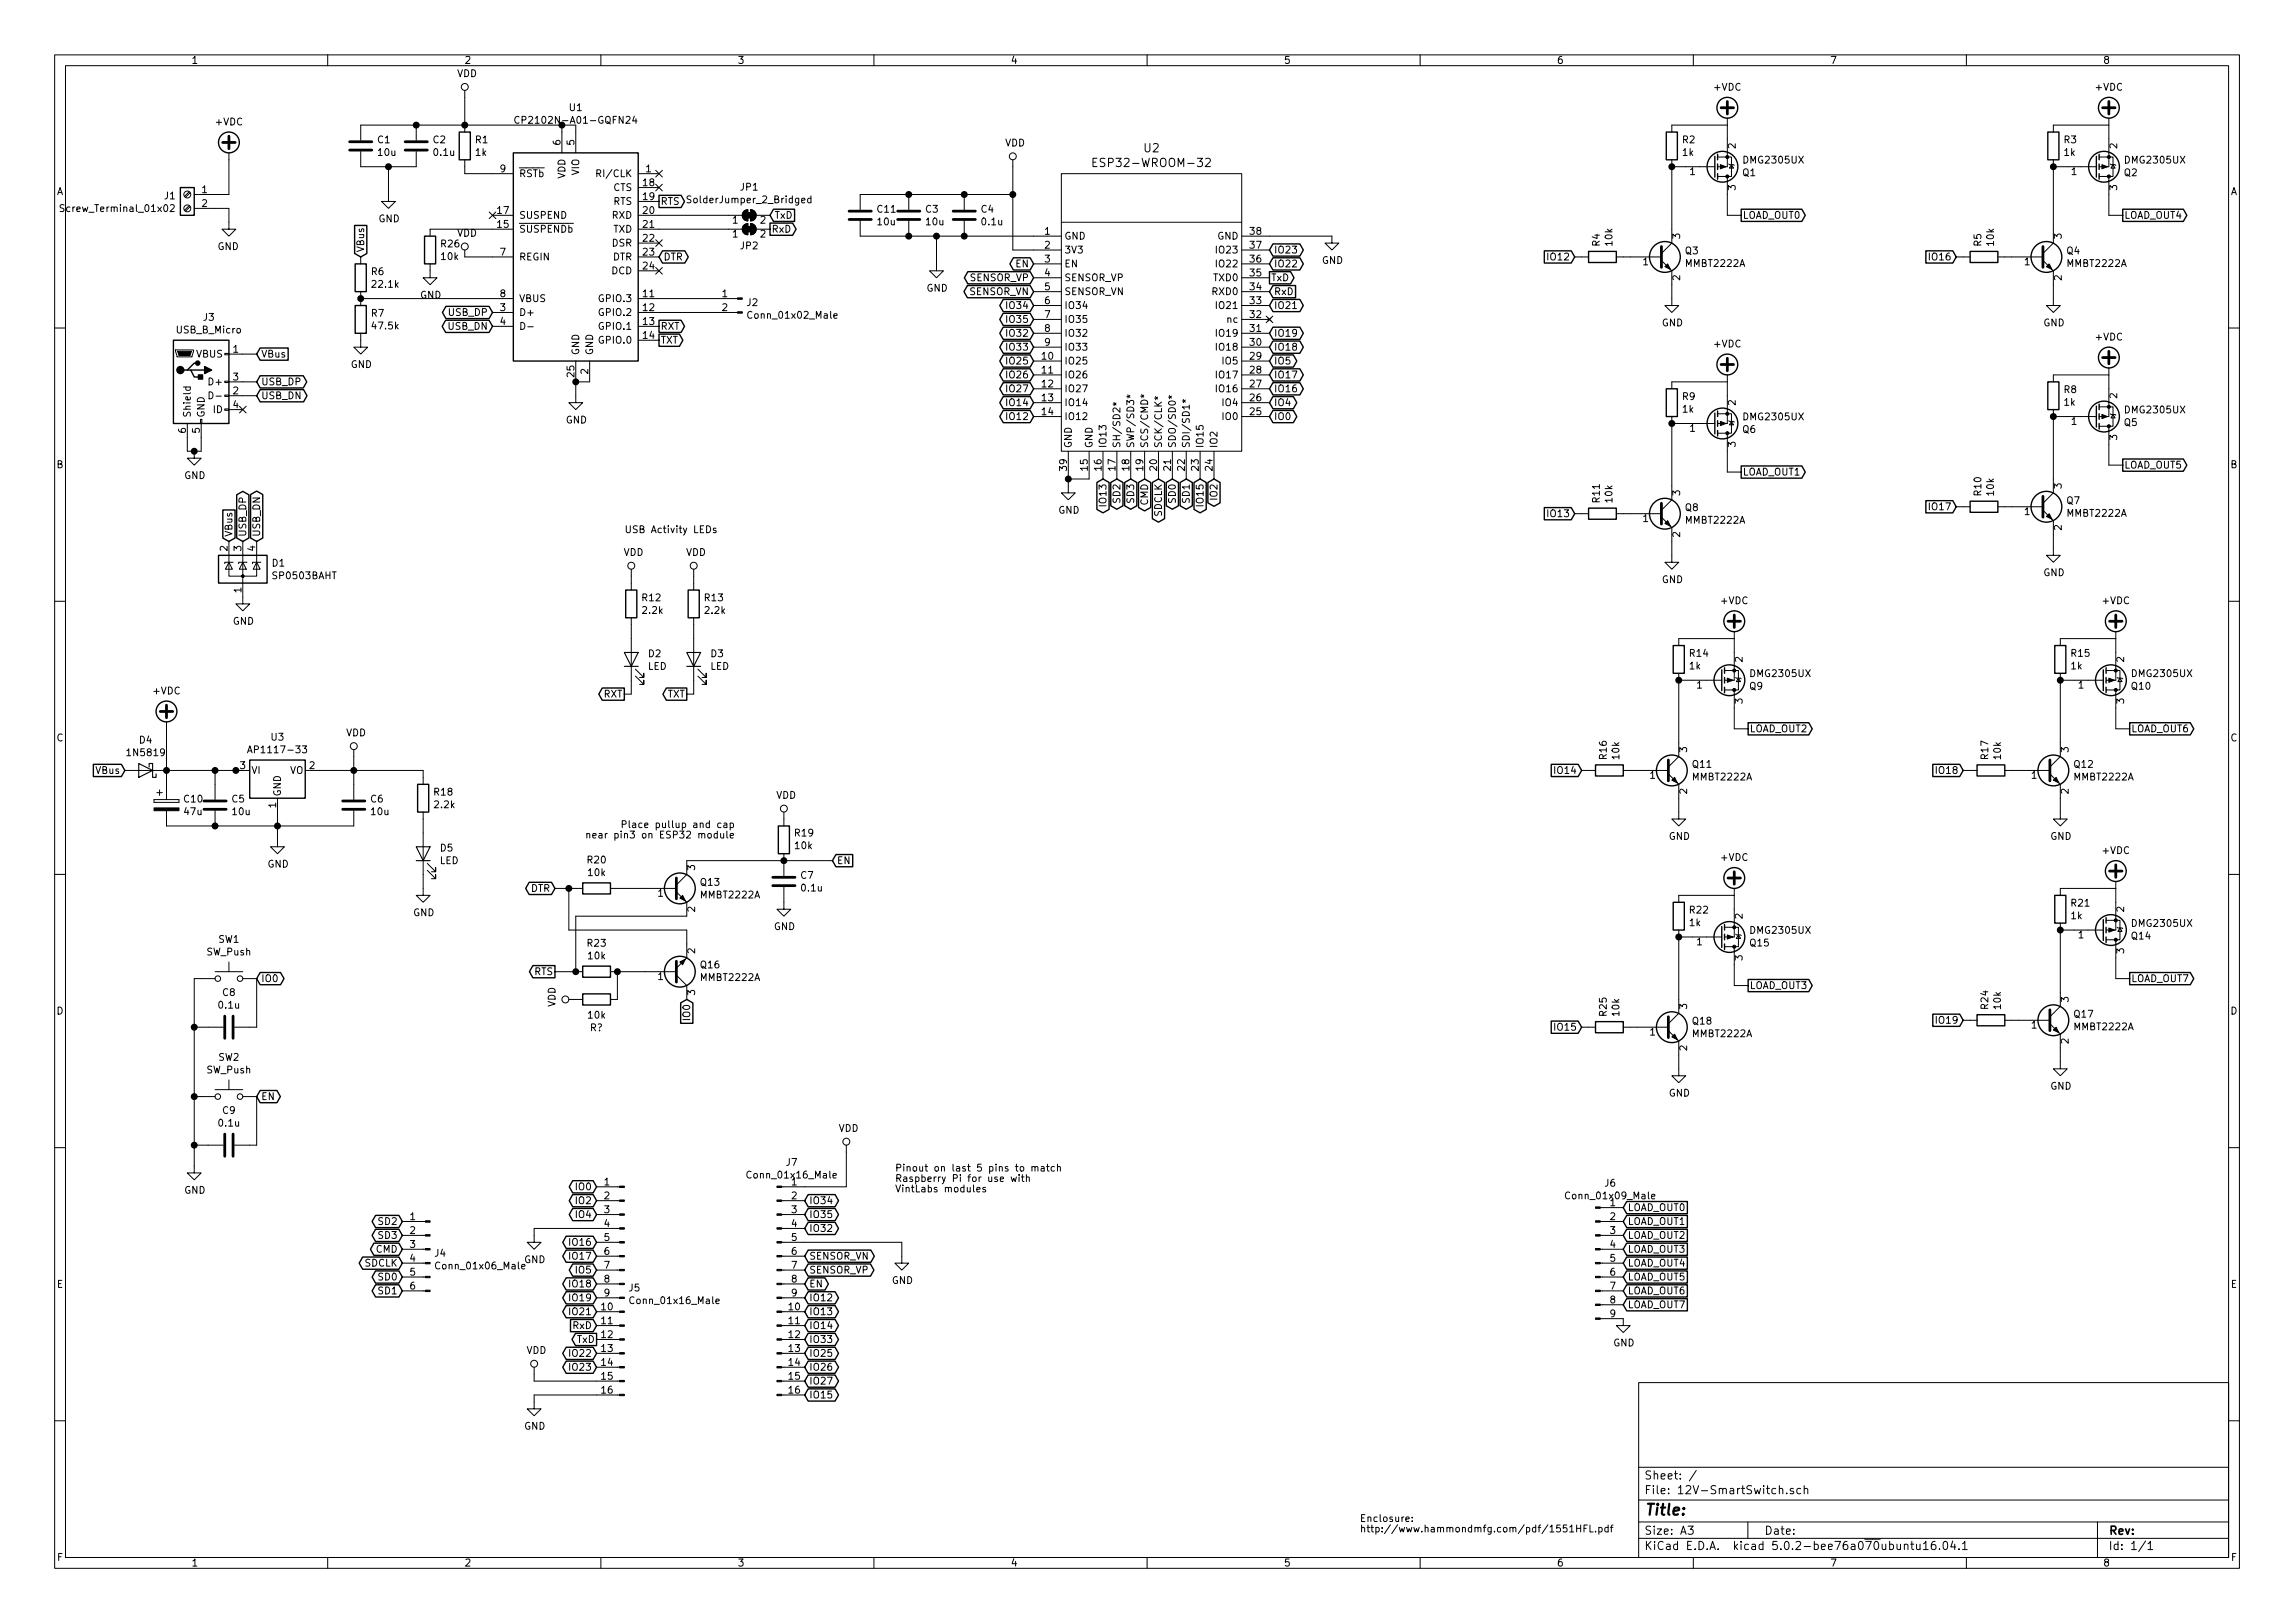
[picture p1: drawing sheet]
<svg xmlns="http://www.w3.org/2000/svg" width="420mm" height="297mm" viewBox="0 0 420 297" stroke-linecap="round" stroke-linejoin="round" font-family="sans-serif">
<defs><g id="words">
<text font-size="2.8" x="301" y="277.3">Title:</text>
<g font-size="2.1">
<text x="209.5" y="27.9">U2</text>
<text x="201.3" y="30.6">ESP32-WROOM-32</text>
<text x="301" y="273.5">File: 12V-SmartSwitch.sch</text>
<text x="301" y="270.8">Sheet: /</text>
<text x="301" y="280.9">Size: A3</text>
<text x="323" y="280.9">Date:</text>
<text x="386" y="280.9">Rev:</text>
<text x="301" y="283.7">KiCad E.D.A. kicad 5.0.2-bee76a070ubuntu16.04.1</text>
<text x="386" y="283.7">Id: 1/1</text>
</g>
<g font-size="1.8">
<text x="35" y="11.7">1</text>
<text x="85" y="11.7">2</text>
<text x="135" y="11.7">3</text>
<text x="185" y="11.7">4</text>
<text x="235" y="11.7">5</text>
<text x="285" y="11.7">6</text>
<text x="335" y="11.7">7</text>
<text x="385" y="11.7">8</text>
<text x="83.7" y="14.1">VDD</text>
<text x="313.8" y="16.6">+VDC</text>
<text x="383.7" y="16.6">+VDC</text>
<text x="39.5" y="22.9">+VDC</text>
<text x="95.8" y="22.6">CP2102N-A01-GQFN24</text>
<text x="104.3" y="20.3">U1</text>
<text x="69.2" y="26.2">C1</text>
<text x="69.3" y="28.5">10u</text>
<text x="79.3" y="26.2">C2</text>
<text x="79.5" y="28.5">0.1u</text>
<text x="87.1" y="26.2">R1</text>
<text x="87.1" y="28.5">1k</text>
<text x="102.6" y="26.6" transform="rotate(-90 102.6 26.6)">6</text>
<text x="105.2" y="26.6" transform="rotate(-90 105.2 26.6)">5</text>
<text x="184" y="26.8">VDD</text>
<text x="308.1" y="26.2">R2</text>
<text x="308.1" y="28.5">1k</text>
<text x="317.8" y="27.2" transform="rotate(-90 317.8 27.2)">2</text>
<text x="319.4" y="29.9">DMG2305UX</text>
<text x="377.9" y="26.2">R3</text>
<text x="377.9" y="28.5">1k</text>
<text x="387.6" y="27.2" transform="rotate(-90 387.6 27.2)">2</text>
<text x="389.3" y="29.9">DMG2305UX</text>
<text x="10.4" y="35.7">A</text>
<text x="37" y="35.3">1</text>
<text x="91.6" y="31.5">9</text>
<text x="95" y="32.4">RSTb</text>
<text x="103.5" y="32.7" transform="rotate(-90 103.5 32.7)">VDD</text>
<text x="106" y="32" transform="rotate(-90 106 32)">VIO</text>
<text x="109.9" y="32.4">RI/CLK</text>
<text x="112.3" y="35">CTS</text>
<text x="117.8" y="34.1">18</text>
<text x="118.3" y="31.5">1</text>
<text x="135.6" y="34.9">JP1</text>
<text x="309.4" y="32">1</text>
<text x="317.8" y="34.8" transform="rotate(-90 317.8 34.8)">3</text>
<text x="319.1" y="32.2">Q1</text>
<text x="379.2" y="32">1</text>
<text x="387.6" y="34.8" transform="rotate(-90 387.6 34.8)">3</text>
<text x="388.9" y="32.2">Q2</text>
<text x="408.4" y="35.7">A</text>
<text x="11.7" y="38.8">Screw_Terminal_01x02</text>
<text x="30.1" y="36.5">J1</text>
<text x="37" y="37.9">2</text>
<text x="69.3" y="40.7">GND</text>
<text x="91.1" y="41.7">15</text>
<text x="91.1" y="39.2">17</text>
<text x="95" y="40">SUSPEND</text>
<text x="112.1" y="40">RXD</text>
<text x="112.3" y="37.5">RTS</text>
<text x="117.8" y="36.6">19</text>
<text x="117.8" y="39.2">20</text>
<text x="117.8" y="41.7">21</text>
<text x="120.9" y="37.5">RTS</text>
<text x="126.4" y="37.2">SolderJumper_2_Bridged</text>
<text x="134.1" y="40.9">1</text>
<text x="139.2" y="40.9">2</text>
<text x="141.8" y="40">TxD</text>
<text x="160.7" y="38.9">C11</text>
<text x="160.7" y="41.2">10u</text>
<text x="169.5" y="38.9">C3</text>
<text x="169.6" y="41.2">10u</text>
<text x="179.7" y="38.9">C4</text>
<text x="179.9" y="41.2">0.1u</text>
<text x="319" y="40">LOAD_OUT0</text>
<text x="388.9" y="40">LOAD_OUT4</text>
<text x="39.8" y="45.8">GND</text>
<text x="66.7" y="46.2" transform="rotate(-90 66.7 46.2)">VBus</text>
<text x="80.8" y="45.3">R26</text>
<text x="80.8" y="47.6">10k</text>
<text x="83.7" y="43.3">VDD</text>
<text x="91.6" y="46.8">7</text>
<text x="95" y="42.6">SUSPENDb</text>
<text x="95" y="47.7">REGIN</text>
<text x="112.1" y="45.1">DSR</text>
<text x="112.2" y="47.7">DTR</text>
<text x="112.3" y="42.6">TXD</text>
<text x="117.8" y="44.2">22</text>
<text x="117.8" y="46.8">23</text>
<text x="121.4" y="47.7">DTR</text>
<text x="134.1" y="43.5">1</text>
<text x="135.6" y="45.6">JP2</text>
<text x="139.2" y="43.5">2</text>
<text x="141.2" y="42.6">RxD</text>
<text x="191.3" y="43">1</text>
<text x="191.3" y="45.5">2</text>
<text x="194.8" y="43.9">GND</text>
<text x="194.8" y="46.4">3V3</text>
<text x="222.9" y="43.9">GND</text>
<text x="223" y="46.4">IO23</text>
<text x="228.9" y="45.5">37</text>
<text x="228.9" y="43">38</text>
<text x="233.2" y="46.4">IO23</text>
<text x="283.7" y="47.7">IO12</text>
<text x="292.9" y="45" transform="rotate(-90 292.9 45)">R4</text>
<text x="295.2" y="44.9" transform="rotate(-90 295.2 44.9)">10k</text>
<text x="307.6" y="43.7" transform="rotate(-90 307.6 43.7)">3</text>
<text x="308.6" y="46.5">Q3</text>
<text x="353.5" y="47.7">IO16</text>
<text x="362.7" y="45" transform="rotate(-90 362.7 45)">R5</text>
<text x="365" y="44.9" transform="rotate(-90 365 44.9)">10k</text>
<text x="377.4" y="43.7" transform="rotate(-90 377.4 43.7)">3</text>
<text x="378.4" y="46.5">Q4</text>
<text x="68" y="50.4">R6</text>
<text x="68.3" y="52.7">22.1k</text>
<text x="112" y="50.2">DCD</text>
<text x="117.8" y="49.3">24</text>
<text x="169.6" y="53.4">GND</text>
<text x="177.6" y="51.5">SENSOR_VP</text>
<text x="186" y="48.9">EN</text>
<text x="191.3" y="48">3</text>
<text x="191.3" y="50.6">4</text>
<text x="191.3" y="53.1">5</text>
<text x="194.8" y="48.9">EN</text>
<text x="194.8" y="51.5">SENSOR_VP</text>
<text x="222.3" y="51.5">TXD0</text>
<text x="223" y="48.9">IO22</text>
<text x="228.9" y="53.1">34</text>
<text x="228.9" y="50.6">35</text>
<text x="228.9" y="48">36</text>
<text x="232.7" y="51.5">TxD</text>
<text x="233.2" y="48.9">IO22</text>
<text x="242" y="48.3">GND</text>
<text x="300.8" y="48.6">1</text>
<text x="307.6" y="51.3" transform="rotate(-90 307.6 51.3)">2</text>
<text x="308.7" y="48.9">MMBT2222A</text>
<text x="370.7" y="48.6">1</text>
<text x="377.4" y="51.3" transform="rotate(-90 377.4 51.3)">2</text>
<text x="378.6" y="48.9">MMBT2222A</text>
<text x="37.3" y="58.7">J3</text>
<text x="68" y="58">R7</text>
<text x="76.9" y="54.6">GND</text>
<text x="82.2" y="57.8">USB_DP</text>
<text x="91.6" y="56.9">3</text>
<text x="91.6" y="59.5">4</text>
<text x="91.6" y="54.4">8</text>
<text x="95" y="57.8">D+</text>
<text x="95" y="55.3">VBUS</text>
<text x="109.9" y="55.3">GPIO.3</text>
<text x="109.9" y="57.8">GPIO.2</text>
<text x="117.8" y="54.4">11</text>
<text x="117.8" y="56.9">12</text>
<text x="117.8" y="59.5">13</text>
<text x="132.2" y="54.4">1</text>
<text x="132.2" y="56.9">2</text>
<text x="136.8" y="56">J2</text>
<text x="137.4" y="58.3">Conn_01x02_Male</text>
<text x="177.5" y="54">SENSOR_VN</text>
<text x="184.6" y="56.6">IO34</text>
<text x="184.6" y="59.1">IO35</text>
<text x="191.3" y="55.7">6</text>
<text x="191.3" y="58.2">7</text>
<text x="194.8" y="54">SENSOR_VN</text>
<text x="194.8" y="56.6">IO34</text>
<text x="194.8" y="59.1">IO35</text>
<text x="222.1" y="54">RXD0</text>
<text x="223" y="56.6">IO21</text>
<text x="224.8" y="59.1">nc</text>
<text x="228.9" y="58.2">32</text>
<text x="228.9" y="55.7">33</text>
<text x="233.2" y="54">RxD</text>
<text x="233.2" y="56.6">IO21</text>
<text x="304.2" y="59.7">GND</text>
<text x="374.1" y="59.7">GND</text>
<text x="32.4" y="61">USB_B_Micro</text>
<text x="36" y="65.4">VBUS</text>
<text x="42.7" y="64.6">1</text>
<text x="47.8" y="65.4">VBus</text>
<text x="68.3" y="60.3">47.5k</text>
<text x="82.1" y="60.4">USB_DN</text>
<text x="106" y="65.1" transform="rotate(-90 106 65.1)">GND</text>
<text x="108.6" y="65.1" transform="rotate(-90 108.6 65.1)">GND</text>
<text x="109.9" y="60.4">GPIO.1</text>
<text x="109.9" y="62.9">GPIO.0</text>
<text x="117.8" y="62">14</text>
<text x="120.9" y="60.4">RXT</text>
<text x="120.9" y="62.9">TXT</text>
<text x="184.6" y="61.6">IO32</text>
<text x="184.6" y="64.2">IO33</text>
<text x="190.8" y="65.8">10</text>
<text x="191.3" y="60.7">8</text>
<text x="191.3" y="63.3">9</text>
<text x="194.8" y="61.6">IO32</text>
<text x="194.8" y="64.2">IO33</text>
<text x="223" y="64.2">IO18</text>
<text x="223" y="61.6">IO19</text>
<text x="228.9" y="63.3">30</text>
<text x="228.9" y="60.7">31</text>
<text x="228.9" y="65.8">29</text>
<text x="233.2" y="61.6">IO19</text>
<text x="233.2" y="64.2">IO18</text>
<text x="313.8" y="63.6">+VDC</text>
<text x="383.7" y="62.3">+VDC</text>
<text x="38.6" y="70.5">D+</text>
<text x="42.7" y="69.6">3</text>
<text x="47.8" y="70.5">USB_DP</text>
<text x="64.2" y="67.3">GND</text>
<text x="105.2" y="68.9" transform="rotate(-90 105.2 68.9)">25</text>
<text x="107.7" y="68.5" transform="rotate(-90 107.7 68.5)">2</text>
<text x="184.6" y="66.7">IO25</text>
<text x="184.6" y="69.3">IO26</text>
<text x="184.6" y="71.8">IO27</text>
<text x="190.8" y="68.4">11</text>
<text x="190.8" y="70.9">12</text>
<text x="194.8" y="66.7">IO25</text>
<text x="194.8" y="69.3">IO26</text>
<text x="194.8" y="71.8">IO27</text>
<text x="223" y="71.8">IO16</text>
<text x="223" y="69.3">IO17</text>
<text x="224" y="66.7">IO5</text>
<text x="228.9" y="70.9">27</text>
<text x="228.9" y="68.4">28</text>
<text x="233.2" y="66.7">IO5</text>
<text x="233.2" y="69.3">IO17</text>
<text x="233.2" y="71.8">IO16</text>
<text x="377.9" y="71.9">R8</text>
<text x="34.9" y="76.5" transform="rotate(-90 34.9 76.5)">Shield</text>
<text x="37.5" y="76.5" transform="rotate(-90 37.5 76.5)">GND</text>
<text x="39.1" y="75.6">ID</text>
<text x="42.7" y="72.2">2</text>
<text x="42.7" y="74.7">4</text>
<text x="47.8" y="73.1">USB_DN</text>
<text x="103.6" y="77.5">GND</text>
<text x="184.6" y="74.3">IO14</text>
<text x="184.6" y="76.9">IO12</text>
<text x="190.8" y="73.4">13</text>
<text x="190.8" y="76">14</text>
<text x="194.8" y="74.3">IO14</text>
<text x="194.8" y="76.9">IO12</text>
<text x="224" y="76.9">IO0</text>
<text x="224" y="74.3">IO4</text>
<text x="228.9" y="76">25</text>
<text x="228.9" y="73.4">26</text>
<text x="233.2" y="74.3">IO4</text>
<text x="233.2" y="76.9">IO0</text>
<text x="308.1" y="73.2">R9</text>
<text x="308.1" y="75.5">1k</text>
<text x="317.8" y="74.2" transform="rotate(-90 317.8 74.2)">2</text>
<text x="319.4" y="76.9">DMG2305UX</text>
<text x="377.9" y="74.3">1k</text>
<text x="379.2" y="77.8">1</text>
<text x="387.6" y="72.9" transform="rotate(-90 387.6 72.9)">2</text>
<text x="388.9" y="78">Q5</text>
<text x="389.3" y="75.7">DMG2305UX</text>
<text x="34" y="79.3" transform="rotate(-90 34 79.3)">6</text>
<text x="36.6" y="79.3" transform="rotate(-90 36.6 79.3)">5</text>
<text x="196.2" y="82.1" transform="rotate(-90 196.2 82.1)">GND</text>
<text x="200" y="82.1" transform="rotate(-90 200 82.1)">GND</text>
<text x="202.6" y="82.1" transform="rotate(-90 202.6 82.1)">IO13</text>
<text x="205.1" y="82.1" transform="rotate(-90 205.1 82.1)">SH/SD2*</text>
<text x="207.6" y="82.1" transform="rotate(-90 207.6 82.1)">SWP/SD3*</text>
<text x="210.2" y="82.1" transform="rotate(-90 210.2 82.1)">SCS/CMD*</text>
<text x="212.7" y="82.1" transform="rotate(-90 212.7 82.1)">SCK/CLK*</text>
<text x="215.3" y="82.1" transform="rotate(-90 215.3 82.1)">SDO/SD0*</text>
<text x="217.8" y="82.1" transform="rotate(-90 217.8 82.1)">SDI/SD1*</text>
<text x="220.3" y="82.1" transform="rotate(-90 220.3 82.1)">IO15</text>
<text x="222.9" y="82.1" transform="rotate(-90 222.9 82.1)">IO2</text>
<text x="309.4" y="79">1</text>
<text x="317.8" y="81.8" transform="rotate(-90 317.8 81.8)">3</text>
<text x="319.1" y="79.2">Q6</text>
<text x="387.6" y="80.5" transform="rotate(-90 387.6 80.5)">3</text>
<text x="10.4" y="85.7">B</text>
<text x="33.7" y="87.7">GND</text>
<text x="195.3" y="86.1" transform="rotate(-90 195.3 86.1)">39</text>
<text x="199.1" y="86.1" transform="rotate(-90 199.1 86.1)">15</text>
<text x="201.7" y="86.1" transform="rotate(-90 201.7 86.1)">16</text>
<text x="204.2" y="86.1" transform="rotate(-90 204.2 86.1)">17</text>
<text x="206.8" y="86.1" transform="rotate(-90 206.8 86.1)">18</text>
<text x="209.3" y="86.1" transform="rotate(-90 209.3 86.1)">19</text>
<text x="211.8" y="86.1" transform="rotate(-90 211.8 86.1)">20</text>
<text x="214.4" y="86.1" transform="rotate(-90 214.4 86.1)">21</text>
<text x="216.9" y="86.1" transform="rotate(-90 216.9 86.1)">22</text>
<text x="219.5" y="86.1" transform="rotate(-90 219.5 86.1)">23</text>
<text x="222" y="86.1" transform="rotate(-90 222 86.1)">24</text>
<text x="319" y="87">LOAD_OUT1</text>
<text x="377.4" y="89.4" transform="rotate(-90 377.4 89.4)">3</text>
<text x="388.9" y="85.8">LOAD_OUT5</text>
<text x="408.4" y="85.7">B</text>
<text x="193.8" y="94">GND</text>
<text x="202.6" y="92.3" transform="rotate(-90 202.6 92.3)">IO13</text>
<text x="205.1" y="91.9" transform="rotate(-90 205.1 91.9)">SD2</text>
<text x="207.6" y="91.9" transform="rotate(-90 207.6 91.9)">SD3</text>
<text x="210.2" y="92.5" transform="rotate(-90 210.2 92.5)">CMD</text>
<text x="212.7" y="94.6" transform="rotate(-90 212.7 94.6)">SDCLK</text>
<text x="215.3" y="91.9" transform="rotate(-90 215.3 91.9)">SD0</text>
<text x="217.8" y="91.9" transform="rotate(-90 217.8 91.9)">SD1</text>
<text x="220.3" y="92.3" transform="rotate(-90 220.3 92.3)">IO15</text>
<text x="222.9" y="91.3" transform="rotate(-90 222.9 91.3)">IO2</text>
<text x="283.7" y="94.7">IO13</text>
<text x="292.9" y="91.9" transform="rotate(-90 292.9 91.9)">R11</text>
<text x="295.2" y="91.9" transform="rotate(-90 295.2 91.9)">10k</text>
<text x="300.8" y="95.5">1</text>
<text x="307.6" y="90.7" transform="rotate(-90 307.6 90.7)">3</text>
<text x="308.6" y="93.5">Q8</text>
<text x="308.7" y="95.8">MMBT2222A</text>
<text x="353.5" y="93.4">IO17</text>
<text x="362.7" y="90.7" transform="rotate(-90 362.7 90.7)">R10</text>
<text x="365" y="90.6" transform="rotate(-90 365 90.6)">10k</text>
<text x="370.7" y="94.3">1</text>
<text x="378.4" y="92.3">Q7</text>
<text x="378.6" y="94.6">MMBT2222A</text>
<text x="41.7" y="100.8" transform="rotate(-90 41.7 100.8)">2</text>
<text x="42.5" y="98.3" transform="rotate(-90 42.5 98.3)">VBus</text>
<text x="44.2" y="100.8" transform="rotate(-90 44.2 100.8)">3</text>
<text x="45.1" y="98.3" transform="rotate(-90 45.1 98.3)">USB_DP</text>
<text x="46.7" y="100.8" transform="rotate(-90 46.7 100.8)">4</text>
<text x="47.6" y="98.3" transform="rotate(-90 47.6 98.3)">USB_DN</text>
<text x="114.1" y="101.7">VDD</text>
<text x="114.3" y="97.6">USB Activity LEDs</text>
<text x="125.6" y="101.7">VDD</text>
<text x="307.6" y="98.3" transform="rotate(-90 307.6 98.3)">2</text>
<text x="377.4" y="97" transform="rotate(-90 377.4 97)">2</text>
<text x="49.9" y="103.7">D1</text>
<text x="50.1" y="106">SP0503BAHT</text>
<text x="304.2" y="106.7">GND</text>
<text x="374.1" y="105.4">GND</text>
<text x="44.2" y="108.5" transform="rotate(-90 44.2 108.5)">1</text>
<text x="117.6" y="110">R12</text>
<text x="117.7" y="112.4">2.2k</text>
<text x="129.1" y="110">R13</text>
<text x="129.2" y="112.4">2.2k</text>
<text x="315.1" y="110.6">+VDC</text>
<text x="385" y="110.6">+VDC</text>
<text x="42.6" y="114.3">GND</text>
<text x="118.6" y="122.6">LED</text>
<text x="118.7" y="120.3">D2</text>
<text x="130" y="122.6">LED</text>
<text x="130.2" y="120.3">D3</text>
<text x="309.3" y="122.5">1k</text>
<text x="309.4" y="120.2">R14</text>
<text x="319" y="121.2" transform="rotate(-90 319 121.2)">2</text>
<text x="320.7" y="123.9">DMG2305UX</text>
<text x="379.2" y="122.5">1k</text>
<text x="379.2" y="120.2">R15</text>
<text x="388.9" y="121.2" transform="rotate(-90 388.9 121.2)">2</text>
<text x="390.5" y="123.9">DMG2305UX</text>
<text x="28.1" y="127.1">+VDC</text>
<text x="110.5" y="127.7">RXT</text>
<text x="122.1" y="127.7">TXT</text>
<text x="310.7" y="126">1</text>
<text x="319" y="128.8" transform="rotate(-90 319 128.8)">3</text>
<text x="320.3" y="126.2">Q9</text>
<text x="380.5" y="126">1</text>
<text x="388.9" y="128.8" transform="rotate(-90 388.9 128.8)">3</text>
<text x="390.3" y="126.2">Q10</text>
<text x="10.4" y="135.7">C</text>
<text x="25.6" y="136.1">D4</text>
<text x="46.3" y="137.9">AP1117-33</text>
<text x="49.7" y="135.5">U3</text>
<text x="63.3" y="134.8">VDD</text>
<text x="308.9" y="137.7" transform="rotate(-90 308.9 137.7)">3</text>
<text x="320.3" y="134">LOAD_OUT2</text>
<text x="378.7" y="137.7" transform="rotate(-90 378.7 137.7)">3</text>
<text x="390.1" y="134">LOAD_OUT6</text>
<text x="408.4" y="135.7">C</text>
<text x="17.6" y="141.6">VBus</text>
<text x="23.6" y="138.4">1N5819</text>
<text x="44" y="140.8">3</text>
<text x="46" y="141.6">VI</text>
<text x="53.1" y="141.6">VO</text>
<text x="56.7" y="140.8">2</text>
<text x="284.9" y="141.6">IO14</text>
<text x="294.2" y="138.9" transform="rotate(-90 294.2 138.9)">R16</text>
<text x="296.5" y="138.9" transform="rotate(-90 296.5 138.9)">10k</text>
<text x="302.1" y="142.5">1</text>
<text x="309.9" y="140.5">Q11</text>
<text x="310" y="142.8">MMBT2222A</text>
<text x="354.8" y="141.6">IO18</text>
<text x="364" y="138.9" transform="rotate(-90 364 138.9)">R17</text>
<text x="366.3" y="138.9" transform="rotate(-90 366.3 138.9)">10k</text>
<text x="371.9" y="142.5">1</text>
<text x="379.8" y="140.5">Q12</text>
<text x="379.9" y="142.8">MMBT2222A</text>
<text x="33.8" y="146.9">C10</text>
<text x="33.8" y="149.2">47u</text>
<text x="42.5" y="146.9">C5</text>
<text x="42.6" y="149.2">10u</text>
<text x="50.5" y="147.8" transform="rotate(-90 50.5 147.8)">1</text>
<text x="51.4" y="145.8" transform="rotate(-90 51.4 145.8)">GND</text>
<text x="67.9" y="146.9">C6</text>
<text x="68" y="149.2">10u</text>
<text x="79.5" y="145.6">R18</text>
<text x="79.6" y="147.9">2.2k</text>
<text x="142.1" y="146.2">VDD</text>
<text x="308.9" y="145.3" transform="rotate(-90 308.9 145.3)">2</text>
<text x="378.7" y="145.3" transform="rotate(-90 378.7 145.3)">2</text>
<text x="80.6" y="155.8">D5</text>
<text x="111.3" y="153.5">near pin3 on ESP32 module</text>
<text x="117" y="151.5">Place pullup and cap</text>
<text x="145.6" y="153.1">R19</text>
<text x="145.6" y="155.4">10k</text>
<text x="305.5" y="153.7">GND</text>
<text x="375.4" y="153.7">GND</text>
<text x="49" y="158.8">GND</text>
<text x="80.5" y="158.2">LED</text>
<text x="107.6" y="158">R20</text>
<text x="107.7" y="160.3">10k</text>
<text x="127.3" y="159.3" transform="rotate(-90 127.3 159.3)">3</text>
<text x="146.6" y="160.8">C7</text>
<text x="153.2" y="158.2">EN</text>
<text x="315.1" y="157.6">+VDC</text>
<text x="385" y="156.3">+VDC</text>
<text x="75.6" y="167.7">GND</text>
<text x="97.2" y="163.2">DTR</text>
<text x="120.5" y="164.1">1</text>
<text x="127.3" y="166.9" transform="rotate(-90 127.3 166.9)">2</text>
<text x="128.3" y="162.1">Q13</text>
<text x="128.4" y="164.4">MMBT2222A</text>
<text x="146.8" y="163.2">0.1u</text>
<text x="309.4" y="167.2">R22</text>
<text x="379.2" y="165.9">R21</text>
<text x="388.9" y="166.9" transform="rotate(-90 388.9 166.9)">2</text>
<text x="40" y="172.6">SW1</text>
<text x="107.6" y="173.3">R23</text>
<text x="141.7" y="170.2">GND</text>
<text x="309.3" y="169.5">1k</text>
<text x="310.7" y="173">1</text>
<text x="319" y="168.2" transform="rotate(-90 319 168.2)">2</text>
<text x="320.4" y="173.2">Q15</text>
<text x="320.7" y="170.9">DMG2305UX</text>
<text x="379.2" y="168.2">1k</text>
<text x="380.5" y="171.7">1</text>
<text x="390.3" y="171.9">Q14</text>
<text x="390.5" y="169.6">DMG2305UX</text>
<text x="37.8" y="174.9">SW_Push</text>
<text x="47.8" y="179.7">IO0</text>
<text x="97.8" y="178.5">RTS</text>
<text x="107.7" y="175.6">10k</text>
<text x="120.5" y="179.4">1</text>
<text x="127.3" y="174.5" transform="rotate(-90 127.3 174.5)">2</text>
<text x="128.3" y="177.2">Q16</text>
<text x="128.4" y="179.5">MMBT2222A</text>
<text x="319" y="175.8" transform="rotate(-90 319 175.8)">3</text>
<text x="388.9" y="174.5" transform="rotate(-90 388.9 174.5)">3</text>
<text x="390.1" y="179.7">LOAD_OUT7</text>
<text x="10.4" y="185.7">D</text>
<text x="40.2" y="184.6">0.1u</text>
<text x="40.8" y="182.3">C8</text>
<text x="101.7" y="184.3" transform="rotate(-90 101.7 184.3)">VDD</text>
<text x="127.3" y="182.1" transform="rotate(-90 127.3 182.1)">3</text>
<text x="294.2" y="185.9" transform="rotate(-90 294.2 185.9)">R25</text>
<text x="296.5" y="185.9" transform="rotate(-90 296.5 185.9)">10k</text>
<text x="308.9" y="184.7" transform="rotate(-90 308.9 184.7)">3</text>
<text x="320.3" y="181">LOAD_OUT3</text>
<text x="364" y="184.6" transform="rotate(-90 364 184.6)">R24</text>
<text x="366.3" y="184.6" transform="rotate(-90 366.3 184.6)">10k</text>
<text x="378.7" y="183.4" transform="rotate(-90 378.7 183.4)">3</text>
<text x="408.4" y="185.7">D</text>
<text x="107.7" y="186.4">10k</text>
<text x="108" y="188.7">R?</text>
<text x="126.4" y="186.5" transform="rotate(-90 126.4 186.5)">IO0</text>
<text x="284.9" y="188.6">IO15</text>
<text x="302.1" y="189.5">1</text>
<text x="309.9" y="187.5">Q18</text>
<text x="310" y="189.8">MMBT2222A</text>
<text x="354.8" y="187.4">IO19</text>
<text x="371.9" y="188.3">1</text>
<text x="378.7" y="191" transform="rotate(-90 378.7 191)">2</text>
<text x="379.8" y="186.2">Q17</text>
<text x="379.9" y="188.6">MMBT2222A</text>
<text x="37.8" y="196.5">SW_Push</text>
<text x="40" y="194.1">SW2</text>
<text x="308.9" y="192.3" transform="rotate(-90 308.9 192.3)">2</text>
<text x="40.8" y="203.9">C9</text>
<text x="47.8" y="201.3">EN</text>
<text x="305.5" y="200.7">GND</text>
<text x="375.4" y="199.4">GND</text>
<text x="40.2" y="206.2">0.1u</text>
<text x="153.5" y="207.1">VDD</text>
<text x="137.3" y="215.7">Conn_01x16_Male</text>
<text x="144" y="213.4">J7</text>
<text x="163.8" y="214.4">Pinout on last 5 pins to match</text>
<text x="33.7" y="218.5">GND</text>
<text x="105.6" y="217.8">IO0</text>
<text x="105.6" y="220.4">IO2</text>
<text x="110.6" y="217">1</text>
<text x="110.6" y="219.5">2</text>
<text x="144.9" y="217">1</text>
<text x="144.9" y="219.5">2</text>
<text x="148.1" y="220.4">IO34</text>
<text x="163.8" y="216.3">Raspberry Pi for use with</text>
<text x="163.8" y="218.2">VintLabs modules</text>
<text x="287.1" y="219.5">Conn_01x09_Male</text>
<text x="293.8" y="217.2">J6</text>
<text x="294.8" y="220.8">1</text>
<text x="298" y="221.7">LOAD_OUT0</text>
<text x="69.4" y="224.2">SD2</text>
<text x="69.4" y="226.7">SD3</text>
<text x="75.1" y="223.3">1</text>
<text x="75.1" y="225.8">2</text>
<text x="105.6" y="222.9">IO4</text>
<text x="110.6" y="222">3</text>
<text x="110.6" y="224.6">4</text>
<text x="110.6" y="227.1">5</text>
<text x="144.9" y="222">3</text>
<text x="144.9" y="224.6">4</text>
<text x="144.9" y="227.1">5</text>
<text x="148.1" y="222.9">IO35</text>
<text x="148.1" y="225.5">IO32</text>
<text x="294.8" y="223.3">2</text>
<text x="294.8" y="225.8">3</text>
<text x="298" y="224.2">LOAD_OUT1</text>
<text x="298" y="226.7">LOAD_OUT2</text>
<text x="66.8" y="231.8">SDCLK</text>
<text x="68.8" y="229.3">CMD</text>
<text x="75.1" y="228.4">3</text>
<text x="75.1" y="230.9">4</text>
<text x="75.1" y="233.5">5</text>
<text x="79.6" y="230">J4</text>
<text x="80.3" y="232.3">Conn_01x06_Male</text>
<text x="96" y="231.2">GND</text>
<text x="104.6" y="230.5">IO17</text>
<text x="104.6" y="228">IO16</text>
<text x="105.6" y="233.1">IO5</text>
<text x="110.6" y="229.7">6</text>
<text x="110.6" y="232.2">7</text>
<text x="144.9" y="229.7">6</text>
<text x="144.9" y="232.2">7</text>
<text x="148.1" y="233.1">SENSOR_VP</text>
<text x="148.1" y="230.5">SENSOR_VN</text>
<text x="294.8" y="228.4">4</text>
<text x="294.8" y="230.9">5</text>
<text x="294.8" y="233.5">6</text>
<text x="298" y="229.3">LOAD_OUT3</text>
<text x="298" y="231.8">LOAD_OUT4</text>
<text x="10.4" y="235.7">E</text>
<text x="69.4" y="234.4">SD0</text>
<text x="69.4" y="236.9">SD1</text>
<text x="75.1" y="236">6</text>
<text x="104.6" y="238.2">IO19</text>
<text x="104.6" y="235.6">IO18</text>
<text x="110.2" y="239.8">10</text>
<text x="110.6" y="234.7">8</text>
<text x="110.6" y="237.3">9</text>
<text x="115.2" y="236.4">J5</text>
<text x="115.8" y="238.7">Conn_01x16_Male</text>
<text x="144.4" y="239.8">10</text>
<text x="144.9" y="234.7">8</text>
<text x="144.9" y="237.3">9</text>
<text x="148.1" y="235.6">EN</text>
<text x="148.1" y="238.2">IO12</text>
<text x="163.3" y="235">GND</text>
<text x="294.8" y="236">7</text>
<text x="294.8" y="238.5">8</text>
<text x="298" y="234.4">LOAD_OUT5</text>
<text x="298" y="239.4">LOAD_OUT7</text>
<text x="298" y="236.9">LOAD_OUT6</text>
<text x="408.4" y="235.7">E</text>
<text x="104.6" y="240.7">IO21</text>
<text x="104.9" y="243.2">RxD</text>
<text x="105.6" y="245.8">TxD</text>
<text x="110.2" y="242.4">11</text>
<text x="110.2" y="244.9">12</text>
<text x="144.4" y="242.4">11</text>
<text x="144.4" y="244.9">12</text>
<text x="148.1" y="245.8">IO33</text>
<text x="148.1" y="240.7">IO13</text>
<text x="148.1" y="243.2">IO14</text>
<text x="294.8" y="241.1">9</text>
<text x="96.4" y="247.8">VDD</text>
<text x="104.6" y="250.9">IO23</text>
<text x="104.6" y="248.3">IO22</text>
<text x="110.2" y="247.4">13</text>
<text x="110.2" y="250">14</text>
<text x="144.4" y="247.4">13</text>
<text x="144.4" y="250">14</text>
<text x="148.1" y="248.3">IO25</text>
<text x="148.1" y="250.9">IO26</text>
<text x="295.4" y="246.4">GND</text>
<text x="110.2" y="252.5">15</text>
<text x="110.2" y="255.1">16</text>
<text x="144.4" y="252.5">15</text>
<text x="144.4" y="255.1">16</text>
<text x="148.1" y="255.9">IO15</text>
<text x="148.1" y="253.4">IO27</text>
<text x="96" y="261.7">GND</text>
<text x="248.9" y="278.5">Enclosure:</text>
<text x="248.9" y="280.5">http://www.hammondmfg.com/pdf/1551HFL.pdf</text>
<text x="10.5" y="285.7">F</text>
<text x="35" y="286.7">1</text>
<text x="85" y="286.7">2</text>
<text x="135" y="286.7">3</text>
<text x="185" y="286.7">4</text>
<text x="235" y="286.7">5</text>
<text x="285" y="286.7">6</text>
<text x="335" y="286.7">7</text>
<text x="385" y="286.7">8</text>
<text x="408.5" y="285.7">F</text>
</g>
</g></defs>
<g fill="none" stroke="#000" stroke-width=".18">
<path d="M10 10h400v277h-400zM12 12h396v273.1h-396zM60 10v2M85.1 16.5v7.7M110 10v2M160 10v2M210 10v2M260 10v2M310 10v2M360 10v2M11.7 37.5h-.5l-.2 .1 .1 .4 .6 .2v.3l-.2 .2h-.5M31.2 37.6l.5-.1 .2 .3v.2l-.8 .7h.8"/>
<path d="M34.6 37.6l-.8 .9M34.6 35.1l-.8 .8M34.8 37.8l-.8 .8M34.8 35.3l-.8 .8M35.6 38.1h6.3v3.8h-1.3l1.3 1.3 1.3-1.3h-1.3M41.9 28v7.6h-6.3M66 27.7v2.8h10.2v-2.8M66 25.7v-2.8h36.9v5.1M71.1 30.5v6.4h1.3l-1.3 1.2-1.3-1.2h1.3M76.2 22.9v2.8M85.1 29.2v2.6h8.9M89.6 38.8l1.2 1.2"/>
<path d="M90.2 39.4h3.8M90.8 38.8l-1.2 1.2M95 21.4a.6 .6 0 0 0-.8 .5 .6 .6 0 0 0 .6 .7l.2-.2M105.4 22.9v5.1M109.3 31.7h.6v-.5l-.6-.1v1.2M116.1 21.2l-.3 .9h.8M116.4 21.7v.9M116.8 39.4h19.1M116.8 31.8h3.8M116.8 34.3h3.8M116.8 36.9h3.8M120 31.2l1.3 1.2"/>
<path d="M120 33.7l1.3 1.2M121.3 31.2l-1.3 1.2M121.3 33.7l-1.3 1.2M126.5 35.9h-.5l-.2 .1v.3l.6 .3 .1 .3-.2 .2h-.5M136.1 38.7l.5-.3h.3v2a1.03 1.03 0 0 1-.9-.6 1.03 1.03 0 0 1 .1-1.1zM137.4 38.4a1.02 1.02 0 0 1 1 1 1.02 1.02 0 0 1-1 1zM138.4 39.4h2.6M146.8 36.7l.6-.1-.1-.3h-.4l-.1 .2v.6h.5M148.5 36.3h-.4l-.2 .2 .1 .6h.5M148.5 35.9v1.2M166.4 35.6v2.8M176.5 35.6v2.8"/>
<path d="M185.4 29.2v16.6h8.9M185.4 35.6h-27.9v2.8M194.3 31.8h33v50.8h-33zM200.1 29.7h.5M200.8 29h-.7v1.5h.7M220.7 29.1l.6-.1 .2 .1 .1 .3-1 1.1h1M306.1 30.5h7.8M306.1 29.2v15.3l-1.9 1.9M314.5 28.7h2.5v3.6h-.8M314.5 32.3h1.7M316.2 21.6v8.9h-1.7M316.2 32.3v7.1h2.6"/>
<path d="M316.2 22.9h-10.1v1.3M316.5 30l.1 .1h.8l.1 .2M317 30.1l.4 .7h-.8zM375.9 30.5h7.9M375.9 29.2v15.3l-1.9 1.9M384.3 28.7h2.5v3.6h-.7M384.3 32.3h1.8M386.1 21.6v8.9h-1.8M386.1 32.3v7.1h2.5M386.1 22.9h-10.2v1.3M386.3 30l.2 .1h.7l.1 .2M386.8 30.1l.4 .7h-.7z"/>
<path d="M66 54.6h28M66 47v1.3M66 53.4v2.5M78.7 48.3v2.5h1.3l-1.3 1.3-1.2-1.3h1.2M85.1 45.8v1.2h8.9M90.2 57.2h3.8M90.2 59.7h3.8M94 41.9h-15.3v1.3M95.4 59a.64 .64 0 0 1 .7 .7 .64 .64 0 0 1-.7 .6zM96.6 59.8h1M116.8 47h3.8M116.8 54.6h18.2"/>
<path d="M116.8 57.2h18.2M116.8 59.7h3.8M116.8 41.9h19.1M116.8 44.5h3.8M116.8 49.6h3.8M120 43.9l1.3 1.2M120 49l1.3 1.2M121.3 43.9l-1.3 1.2M121.3 49l-1.3 1.2M136.1 41.3l.5-.3 .3-.1v2.1a1.03 1.03 0 0 1-.9-.6 1.03 1.03 0 0 1 .1-1.1zM137.4 40.9a1.02 1.02 0 0 1 1 1 1.02 1.02 0 0 1-1 1.1zM138.4 41.9h2.6"/>
<path d="M152.7 57.8l.6-.1-.1-.2-.4-.1-.1 .2v.6h.5M157.5 40.4v2.8h36.8M166.4 40.4v2.8M171.4 43.2v6.4h1.3l-1.3 1.2-1.2-1.2h1.2M176.5 40.4v2.8M189.2 48.3h5.1M189.2 50.8h5.1M189.2 53.4h5.1M189.2 55.9h5.1M189.2 58.5h5.1M194.3 40.7h33M227.3 43.2h16.5v1.3h1.3l-1.3 1.3-1.2-1.3h1.2"/>
<path d="M227.3 45.8h5.1M227.3 48.3h5.1M227.3 50.8h5.1M227.3 53.4h5.1M227.3 55.9h5.1M227.3 58.5h5.1M231.8 57.8l1.2 1.3M233 57.8l-1.2 1.3M236.7 56.5h.7M288.3 47h2.5M295.9 47h8.3M304.2 47.7l1.9 1.9v6.3h1.2l-1.2 1.3-1.3-1.3h1.3"/>
<path d="M358.1 47h2.6M365.8 47h8.2M374 47.7l1.9 1.9v6.3h1.3l-1.3 1.3-1.3-1.3h1.3M10 60h2M32.1 64h3.3v.3l-.2 1h-2.8zM33.6 70.8h1.2M34.1 70.8l-.1 .4 .2 .2 .6-.1v-.5M34.3 77.5v5.1h2.5v-5.1M36.7 76.7h.3v.8h-.3zM38.3 71.7a.64 .64 0 0 1 .7 .7 .64 .64 0 0 1-.7 .6zM39.5 72.5h1M41.1 74.8h.8v.3h-.8z"/>
<path d="M41.1 72.3h.8v.3h-.8zM41.1 69.8h.8v.2h-.8zM41.1 64.7h.8v.2h-.8zM41.9 64.8h5.1M41.9 72.4h5.1M41.9 69.9h5.1M41.9 75h2.5M43.8 74.4l1.3 1.2M45.1 74.4l-1.3 1.2M66 61v2.5h1.3l-1.3 1.3-1.2-1.3h1.2M105.4 66.1v7.6h1.3l-1.3 1.3-1.3-1.3h1.3M107.9 66.1v3.8h-2.5"/>
<path d="M116.8 62.3h3.8M189.2 61h5.1M189.2 63.5h5.1M189.2 66.1h5.1M189.2 68.6h5.1M189.2 71.2h5.1M189.2 73.7h5.1M189.2 76.2h5.1M203.8 74h.3M203.9 73.6l.2 .4-.2 .3M204.3 73.8l-.2 .2 .2 .1M206.3 72.6h.3"/>
<path d="M206.5 72.2l.1 .4-.1 .3M206.9 72.4l-.3 .2 .3 .1M208.8 72.5h.3M209 72.2l.1 .3-.1 .3M209.4 72.3l-.3 .2 .3 .2M211.4 72.9h.3M211.6 72.6l.1 .3-.1 .3M211.9 72.7l-.2 .2 .2 .1M213.9 72.7h.3M214.1 72.4l.1 .3-.1 .3M214.5 72.5l-.3 .2 .3 .2M216.5 73.4h.3"/>
<path d="M216.6 73.1l.2 .3-.2 .3M217 73.2l-.2 .2 .2 .2M227.3 61h5.1M227.3 63.5h5.1M227.3 66.1h5.1M227.3 68.6h5.1M227.3 71.2h5.1M227.3 73.7h5.1M227.3 76.2h5.1M306.1 76.2v15.3l-1.9 1.9M306.1 77.5h7.8M314.5 75.7h2.5v3.6h-.8"/>
<path d="M314.5 79.3h1.7M316.2 69.9h-10.1v1.3M316.2 68.6v8.9h-1.7M316.2 79.3v7.1h2.6M316.5 77l.1 .1h.8l.1 .2M317 77.1l.4 .7h-.8zM375.9 76.2h7.9M375.9 75v15.2l-1.9 1.9M384.3 74.5h2.5v3.5h-.7M384.3 78h1.8M386.1 68.6h-10.2v1.3M386.1 67.3v8.9h-1.8"/>
<path d="M386.1 78v7.1h2.5M386.3 75.7l.2 .2h.7l.1 .1M386.8 75.9l.4 .6h-.7zM408 60h2M35.6 82.6v1.3h1.2l-1.2 1.2-1.3-1.2h1.3M41.9 99.1v3.8M44.4 99.1v11.4h1.3l-1.3 1.3-1.2-1.3h1.2M47 99.1v3.8M129.4 96.2a.64 .64 0 0 1 .7 .7 .64 .64 0 0 1-.7 .6zM131.1 96.7h-.3l-.2 .1v.2l.5 .1v.3h-.5M195.6 82.6v7.6h1.2l-1.2 1.3-1.3-1.3h1.3M199.4 82.6v5.1h-3.8"/>
<path d="M201.9 82.6v5.1M204.5 82.6v5.1M207 82.6v5.1M209.5 82.6v5.1M212.1 82.6v5.1M214.6 82.6v5.1M217.2 82.6v5.1M219.7 82.6v5.1M222.2 82.6v5.1M288.3 94h2.5M295.9 94h8.3M304.2 94.7l1.9 1.9v6.3h1.2l-1.2 1.3-1.3-1.3h1.3"/>
<path d="M358.1 92.7h2.6M365.8 92.7h8.2M374 93.4l1.9 1.9v6.3h1.3l-1.3 1.3-1.3-1.3h1.3M10 110h2M41.9 102.9v2.5h5.1v-2.5M41.9 102.9l.6 1.3h-1.2zM42.7 102.9h-1.6v.3M44.4 102.9l.7 1.3h-1.3zM45.2 102.9h-1.5v.3M47 102.9l.6 1.3h-1.2zM47.8 102.9h-1.6v.3M115.6 104.2v3.8"/>
<path d="M115.6 113.1v13.9h-1.3M127 104.2v3.8M127 113.1v13.9h-1.3M317.5 115.6v8.9h-1.8M317.5 116.9h-10.2v1.2M387.3 115.6v8.9h-1.7M387.3 116.9h-10.1v1.2M408 110h2M30.5 132.1v14.2M45.3 137.8l.4-1.3 .5 1.3M45.4 137.4h.7M55.3 136.5h.8l-.4 .5 .4 .1v.6l-.2 .1-.6-.1"/>
<path d="M64.8 137.2v9.1M116.3 123.7l1.6 1.6v-.8v.8h-.8M116.3 122.5l1.6 1.5v-.8v.8h-.8M127.8 123.7l1.5 1.6v-.8v.8h-.8M127.8 122.5l1.5 1.5v-.8v.8h-.8M307.3 124.5h7.9M307.3 123.2v15.3l-1.9 1.9M315.7 122.7h2.6v3.6h-.8M315.7 126.3h1.8M317.5 126.3v7.1h2.5M317.8 124l.1 .1h.7l.2 .1M318.3 124.1l.3 .7h-.7z"/>
<path d="M377.2 124.5h7.9M377.2 123.2v15.3l-1.9 1.9M385.6 122.7h2.5v3.6h-.8M385.6 126.3h1.7M387.3 126.3v7.1h2.6M387.6 124l.1 .1h.8l.1 .1M388.1 124.1l.4 .7h-.8zM22.9 141h22.8M28.2 146.3v.5zM28.2 146.8h4.6zM28.2 146.3h4.6zM28.7 145.1h1"/>
<path d="M29.2 144.6v1M30.5 148.4v2.8h34.3v-2.8M32.8 146.3v.5zM39.4 141v5.3M39.4 148.4v2.8M50.8 146.1v8.9h1.3l-1.3 1.2-1.3-1.2h1.3M55.9 141h21.6v2.5M77.5 148.6v15.3h1.2l-1.2 1.2-1.3-1.2h1.3M78.2 159.3l1.6 1.5v-.7v.7h-.8M78.2 158l1.6 1.5v-.7v.7h-.8M107.4 152.7l.2-.2 .3 .1 .1 .8M107.4 152.5v.9"/>
<path d="M108.5 152.9l.6-.1v-.2l-.4-.1-.2 .2 .1 .6h.5M109.7 152.6h.5v.8M110.2 152.8l-.4 .1-.2 .2 .1 .2h.5M110.8 152.5v.9M111.2 152.5l-.4 .3M113.9 150.9l.7-.1v-.5l-.7-.1v1.3M115.2 150.2v1.1l.2 .2M115.8 150.7h.5l.1 .8M116.4 150.9l-.4 .1-.2 .2v.2h.6M133.7 150.7l.3-.1 .3 .3-.1 .5h-.5M133.7 152.9l.6-.1-.1-.2-.3-.1-.2 .2 .1 .6h.4M143.5 148.6v2.6"/>
<path d="M143.5 156.2v4.1M152.4 157.5h-26.7v2.6l-1.9 1.9M289.6 141h2.5M297.2 141h8.2M305.4 141.6l1.9 1.9v6.4h1.3l-1.3 1.3-1.2-1.3h1.2M359.4 141h2.5M367 141h8.3M375.3 141.6l1.9 1.9v6.4h1.3l-1.3 1.3-1.3-1.3h1.3M10 160h2M39.4 179.1h-3.8v35.6h1.2l-1.2 1.2-1.3-1.2h1.3M39.4 177.8h5M41.9 176.1v1.7"/>
<path d="M44.4 179.1h2.6v8.9h-4.1M101.6 162.6h5.1M101.6 177.8h5.1M104.1 162.6v7.6h21.6v5.1l-1.9 1.9M111.8 162.6h12M111.8 177.8h12M113 177.8v5.1h-1.2M123.8 163.2l1.9 1.9v2.6h-20.3v10.1M123.8 178.5l1.9 1.9v2.5M143.5 162.3v4.1h1.3l-1.3 1.3-1.3-1.3h1.3M307.3 170.2v15.3l-1.9 1.9M307.3 171.5h7.9"/>
<path d="M315.7 169.7h2.6v3.6h-.8M315.7 173.3h1.8M317.5 162.6v8.9h-1.8M317.5 173.3v7.1h2.5M317.5 163.9h-10.2v1.2M317.8 171l.1 .1h.7l.2 .1M318.3 171.1l.3 .6h-.7zM377.2 170.2h7.9M377.2 168.9v15.3l-1.9 1.9M385.6 168.4h2.5v3.6h-.8M385.6 172h1.7M387.3 162.6h-10.1v1.3"/>
<path d="M387.3 161.3v8.9h-1.7M387.3 172v7.1h2.6M387.6 169.7l.1 .1h.8l.1 .2M388.1 169.8l.4 .7h-.8zM408 160h2M35.6 188h5.3M39.4 199.4h5M41.9 197.6v1.8M104.1 182.9h2.6M289.6 188h2.5M297.2 188h8.2M305.4 188.6l1.9 1.9v6.4h1.3l-1.3 1.3-1.2-1.3h1.2"/>
<path d="M359.4 186.7h2.5M367 186.7h8.3M375.3 187.4l1.9 1.9v6.3h1.3l-1.3 1.3-1.3-1.3h1.3M10 210h2M35.6 200.7h3.8M35.6 209.6h5.3M44.4 200.7h2.6v8.9h-4.1M109.2 217.2h4.2M109.2 219.7h4.2M143.1 219.7h4.2M152.5 215.2l.6-.1v-.3h-.4l-.2 .1 .1 .7h.5M154.9 209.6v7.6h-11.8"/>
<path d="M178.8 217.7l.6-.1v-.2l-.4-.1-.2 .2 .1 .6h.5M180.4 217.4l-.3-.1-.2 .2 .1 .2 .4 .1v.3h-.5M185.1 215.4l.3 .8 .2-.6 .3 .6 .2-.8M186.6 215.4v.8M187 215.4h.5M187.2 215v1.1l.3 .1M187.9 215.5l.2-.1 .3 .1v.7M187.9 215v1.2M188.9 213.6l.2-.1h.3l.1 .8M188.9 213.5v.8M189.5 213.7l.2-.2h.3v.8M190.6 213.5h.5l.1 .8"/>
<path d="M191.2 213.8l-.4 .1-.2 .1v.3h.6M191.6 213.5h.5M191.8 213.1v1.1l.3 .1M193 213.5h-.3l-.3 .2 .2 .6h.4M193.6 213.6l.2-.1h.3v.8M193.6 213.1v1.2M302.4 219l.6-.1-.1-.3h-.4l-.1 .2v.6h.5M408 210h2M73.7 236.3h4.2M73.7 233.7h4.2M73.7 231.2h4.2M73.7 228.6h4.2"/>
<path d="M73.7 226.1h4.2M73.7 223.6h4.2M95.5 231.8l.6-.1v-.2l-.4-.1-.2 .2 .1 .6h.5M109.2 227.4h4.2M109.2 237.5h4.2M109.2 235h4.2M109.2 232.4h4.2M109.2 229.9h4.2M109.2 222.3h4.2M113.4 224.8h-15.6v2.6h1.3l-1.3 1.2-1.3-1.2h1.3M131.1 238.2l.6-.1-.1-.3h-.4l-.1 .1v.6h.5M143.1 227.4h22v3.8h1.3l-1.3 1.2-1.3-1.2h1.3"/>
<path d="M143.1 237.5h4.2M143.1 235h4.2M143.1 232.4h4.2M143.1 229.9h4.2M143.1 224.8h4.2M143.1 222.3h4.2M293 238.8h4.2M293 236.3h4.2M293 233.7h4.2M293 231.2h4.2M293 228.6h4.2M293 226.1h4.2"/>
<path d="M293 223.6h4.2M293 221h4.2M97.8 250.2v2.6h15.6M109.2 250.2h4.2M109.2 247.7h4.2M109.2 245.1h4.2M109.2 242.6h4.2M109.2 240.1h4.2M113.4 255.3h-15.6v2.5h1.3l-1.3 1.3-1.3-1.3h1.3M143.1 252.8h4.2M143.1 255.3h4.2M143.1 250.2h4.2"/>
<path d="M143.1 247.7h4.2M143.1 245.1h4.2M143.1 242.6h4.2M143.1 240.1h4.2M293 241.3h4.2v1.3h1.2l-1.2 1.3-1.3-1.3h1.3M300 253h108v32.1h-108zM10 260h2M257.4 278l.6-.1-.1-.2-.3-.1-.2 .2 .1 .6h.4M258.5 278.3v.2M258.5 277.7v.1M286.8 279.1h-.6v.6l.2-.1 .4 .1v.5l-.1 .2-.5-.2M287.4 279.5l.4-.4v1.3"/>
<path d="M288.6 279.1v1.3M288.6 279.7h.8M289.4 279.1v1.3M290 279.7h.4M290.6 279.1h-.6v1.3M291.1 279.1v1.3h.6M292.7 279.6l.4-.1 .2 .3-.1 .5h-.5M292.7 279.5v1.3M294.4 279.6l-.4-.1-.2 .3 .1 .5h.5M294.4 279.1v1.3M294.8 279.5h.5M295.3 279.1l-.3 .2v1.1"/>
<path d="M300 278.5h108M300 274.5h108M300 268.5h108M309 279.3h1l-.5 .6 .4 .1v.7l-.2 .1-.7-.1M310.5 269.1l-1.2 2M320 278.5v3M325.8 272.5a.37 .37 0 0 1 .6 .1v.8M327.1 273.3v.1M328.3 272.5a.37 .37 0 0 0-.6 .1l.1 .2 .5 .2 .1 .1-.2 .3-.5-.1M329.7 272.5l-.5-.1-.2 .3v.6l.2 .1 .5-.1M330.3 272.5h.1a.37 .37 0 0 1 .6 .1v.8M330.3 271.9v1.5"/>
<path d="M384 278.5v6.6M408 260h2M60 285.1v1.9M110 285.1v1.9M160 285.1v1.9M210 285.1v1.9M260 285.1v1.9M287.4 280.4h.7M292.1 280.2v.2M300 281.5h108M310 285.1v1.9M349.8 282.6h.6"/>
<path d="M350 282.1v1.3l.4 .2M350.9 282.6v.9l.4 .1 .2-.1M351.5 282.6v1M352.1 282.5l.5-.4v1.5M352.1 283.6h.9M354.3 282.1l-.4 .1a.96 .96 0 0 0 0 1.4l.5-.1v-.5l-.2-.3h-.5l-.1 .3M355.1 283.5v.1M355.9 282.3l.3-.2a.94 .94 0 0 1 0 1.5l-.4-.3-.1-.6zM357.5 282l-.4 1.1h1M357.9 282.6v1M358.6 283.5v.1M359.3 282.5l.4-.4v1.5"/>
<path d="M359.3 283.6h.8M360 285.1v1.9M392.8 282l-1.3 2M393.2 282.5l.5-.4v1.5M393.2 283.6h.9"/>
<circle cx="85.1" cy="15.9" r=".63"/>
<circle cx="34.3" cy="38.1" r=".63"/>
<circle cx="34.3" cy="35.6" r=".63"/>
<circle cx="185.4" cy="28.6" r=".63"/>
<circle cx="85.1" cy="45.1" r=".63"/>
<circle cx="115.6" cy="103.5" r=".63"/>
<circle cx="127" cy="103.5" r=".63"/>
<circle cx="64.8" cy="136.6" r=".63"/>
<circle cx="143.5" cy="148" r=".63"/>
<circle cx="39.9" cy="179.1" r=".51"/>
<circle cx="43.9" cy="179.1" r=".51"/>
<circle cx="103.5" cy="182.9" r=".63"/>
<circle cx="39.9" cy="200.7" r=".51"/>
<circle cx="43.9" cy="200.7" r=".51"/>
<circle cx="154.9" cy="209" r=".63"/>
<circle cx="97.8" cy="249.6" r=".63"/>
</g>
<g fill="none" stroke="#000" stroke-width=".25">
<path d="M33 34.3h2.6v5.1h-2.6zM84.1 24.2h2v5h-2zM94 28h22.8v38.1h-22.8zM120.6 35.7h4.1l.6 1.2-.6 1.1h-4.1zM141.6 38.3h3.9v2.2h-3.9l-.6-1.1zM305.1 24.2h2v5h-2zM313.9 28.6v3.8M314.5 28.2v1M314.5 30v1M314.5 31.8v1M318.8 38.3h11.1l.6 1.1-.6 1.1h-11.1zM374.9 24.2h2v5h-2z"/>
<path d="M383.8 28.6v3.8M384.3 28.2v1M384.3 30v1M384.3 31.8v1M388.6 38.3h11.1l.7 1.1-.7 1.1h-11.1zM64.9 41.3h2.3v5.1l-1.2 .6-1.1-.6zM65 48.3h2.1v5.1h-2.1zM65 55.9h2.1v5.1h-2.1zM77.7 43.2h2.1v5.1h-2.1zM81.6 58.6h7.9l.7 1.1-.7 1.1h-7.9l-.7-1.1zM81.6 56.1h7.9l.7 1.1-.7 1.1h-7.9l-.6-1.1zM120.6 58.6h4.1l.6 1.1-.6 1.1h-4.1z"/>
<path d="M121.3 45.9h4.1l.6 1.1-.6 1.1h-4.1l-.7-1.1zM141 40.8h4.1l.6 1.1-.6 1.2h-4.1zM177.1 52.3h11.5l.6 1.1-.6 1.1h-11.5l-.6-1.1zM177.2 49.7h11.4l.6 1.1-.6 1.2h-11.4l-.6-1.2zM183.7 54.8h4.9l.6 1.1-.6 1.1h-4.9l-.7-1.1zM183.7 57.3h4.9l.6 1.2-.6 1.1h-4.9l-.7-1.1zM183.7 59.9h4.9l.6 1.1-.6 1.1h-4.9l-.7-1.1zM185.5 47.2h3.1l.6 1.1-.6 1.1h-3.1l-.6-1.1zM232.4 49.7h3.9l.6 1.1-.6 1.2h-3.9zM233 52.3h4.2v2.2h-4.2l-.6-1.1zM233 44.6h5l.6 1.2-.6 1.1h-5l-.6-1.1zM233 47.2h5l.6 1.1-.6 1.1h-5l-.6-1.1z"/>
<path d="M233 54.8h5l.6 1.1-.6 1.1h-5l-.6-1.1zM233 59.9h5l.6 1.1-.6 1.1h-5l-.6-1.1zM282.7 45.9h5l.6 1.1-.6 1.1h-5zM290.8 46h5.1v2h-5.1zM352.6 45.9h4.9l.6 1.1-.6 1.1h-4.9zM360.7 46h5.1v2h-5.1zM31.7 62.3h10.2v15.2h-10.2zM34.3 67.7h.6l.7 1.3h1.2M34.9 67.7h2.6M36.2 66.5h-.6l-1.3 1.2h-.6M47.6 63.7h5.2v2.2h-5.2l-.6-1.1zM47.6 71.3h8l.6 1.1-.6 1.1h-8l-.6-1.1z"/>
<path d="M47.6 68.8h7.9l.7 1.1-.7 1.1h-7.9l-.6-1.1zM120.6 61.1h3.8l.6 1.2-.6 1.1h-3.8zM183.7 62.4h4.9l.6 1.1-.6 1.2h-4.9l-.7-1.2zM183.7 65h4.9l.6 1.1-.6 1.1h-4.9l-.7-1.1zM183.7 67.5h4.9l.6 1.1-.6 1.1h-4.9l-.7-1.1zM183.7 70h4.9l.6 1.2-.6 1.1h-4.9l-.7-1.1zM183.7 72.6h4.9l.6 1.1-.6 1.1h-4.9l-.7-1.1zM183.7 75.1h4.9l.6 1.1-.6 1.2h-4.9l-.7-1.2zM233 62.4h5l.6 1.1-.6 1.2h-5l-.6-1.2zM233 65h3.8l.6 1.1-.6 1.1h-3.8l-.6-1.1zM233 67.5h5l.6 1.1-.6 1.1h-5l-.6-1.1zM233 70h5l.6 1.2-.6 1.1h-5l-.6-1.1z"/>
<path d="M233 72.6h3.8l.6 1.1-.6 1.1h-3.8l-.6-1.1zM233 75.1h3.8l.6 1.1-.6 1.2h-3.8l-.6-1.2zM305.1 71.2h2v5h-2zM313.9 75.6v3.8M314.5 75.2v1M314.5 77v1M314.5 78.8v1M374.9 69.9h2v5.1h-2zM383.8 74.3v3.8M384.3 74v1M384.3 75.7v1M384.3 77.5v1"/>
<path d="M40.8 93.3h2.2v5.2l-1.1 .6-1.1-.6zM43.3 90.6l1.1-.7 1.2 .7v7.9l-1.2 .6-1.1-.6zM45.9 90.5l1.1-.6 1.1 .6v8l-1.1 .6-1.1-.6zM200.8 88.3l1.1-.6 1.1 .6v4.9l-1.1 .7-1.1-.7zM203.4 88.3l1.1-.6 1.1 .6v4.3l-1.1 .6-1.1-.6zM205.9 88.3l1.1-.6 1.1 .6v4.3l-1.1 .6-1.1-.6zM208.4 88.3l1.1-.6 1.2 .6v4.6l-1.2 .6-1.1-.6zM211 88.3l1.1-.6 1.1 .6v6.6l-1.1 .7-1.1-.7zM213.5 88.3l1.1-.6 1.1 .6v4.3l-1.1 .6-1.1-.6zM216.1 88.3l1.1-.6 1.1 .6v4.3l-1.1 .6-1.1-.6zM218.6 88.3l1.1-.6 1.1 .6v4.9l-1.1 .7-1.1-.7zM221.1 88.3l1.1-.6 1.2 .6v3.7l-1.2 .7-1.1-.7z"/>
<path d="M282.7 92.9h5l.6 1.1-.6 1.1h-5zM290.8 93h5.1v2h-5.1zM318.8 85.3h11.1l.6 1.1-.6 1.1h-11.1zM352.6 91.6h4.9l.6 1.1-.6 1.2h-4.9zM360.7 91.7h5.1v2.1h-5.1zM388.6 84h11.1l.7 1.1-.7 1.1h-11.1zM40 101.6h8.9v5.1h-8.9zM114.6 108h2v5.1h-2zM126 108h2v5.1h-2zM306.3 118.1h2.1v5.1h-2.1zM376.2 118.1h2v5.1h-2zM17.1 139.9h5.1l.7 1.1-.7 1.1h-5.1z"/>
<path d="M45.7 139.1h10.2v7h-10.2zM110.3 125.9h4v2.3h-4l-.7-1.2zM122 125.9h3.7v2.3h-3.7l-.6-1.2zM284 139.9h4.9l.7 1.1-.7 1.1h-4.9zM292.1 140h5.1v2h-5.1zM315.2 122.6v3.8M315.7 122.2v1M315.7 124v1M315.7 125.8v1M320 132.3h11.1l.7 1.1-.7 1.1h-11.1zM353.8 139.9h5l.6 1.1-.6 1.1h-5zM361.9 140h5.1v2h-5.1z"/>
<path d="M385.1 122.6v3.8M385.6 122.2v1M385.6 124v1M385.6 125.8v1M389.9 132.3h11.1l.6 1.1-.6 1.1h-11.1zM76.5 143.5h2v5.1h-2zM142.5 151.2h2v5h-2zM153 156.4h3.1v2.2h-3.1l-.6-1.1zM47.6 178h3.8l.6 1.1-.6 1.1h-3.8l-.6-1.1zM96.9 161.5h4.1l.6 1.1-.6 1.1h-4.1l-.7-1.1zM97.6 176.7h4v2.3h-4l-.7-1.2zM106.7 161.6h5.1v2h-5.1z"/>
<path d="M106.7 176.8h5.1v2.1h-5.1zM306.3 165.1h2.1v5.1h-2.1zM315.2 169.6v3.8M315.7 169.2v1M315.7 171v1M315.7 172.8v1M320 179.3h11.1l.7 1.1-.7 1.1h-11.1zM376.2 163.9h2v5h-2zM385.1 168.3v3.8M385.6 167.9v1M385.6 169.7v1M385.6 171.5v1"/>
<path d="M389.9 178h11.1l.6 1.1-.6 1.1h-11.1zM47.6 199.6h3.1l.6 1.1-.6 1.1h-3.1l-.6-1.1zM106.7 181.9h5.1v2h-5.1zM124.6 183.6l1.1-.7 1.1 .7v3.7h-2.2zM284 186.9h4.9l.7 1.1-.7 1.1h-4.9zM292.1 187h5.1v2h-5.1zM353.8 185.6h5l.6 1.1-.6 1.1h-5zM361.9 185.7h5.1v2h-5.1zM104.9 216.1h3.7l.6 1.1-.6 1.1h-3.7l-.7-1.1zM104.9 218.6h3.7l.6 1.1-.6 1.2h-3.7l-.7-1.2zM148 218.6h4.9l.6 1.1-.6 1.2h-4.9l-.7-1.2zM297.8 219.9h11.1v2.2h-11.1l-.6-1.1z"/>
<path d="M66.4 230.1h6.6l.7 1.1-.7 1.1h-6.6l-.6-1.1zM68.5 227.5h4.5l.7 1.1-.7 1.2h-4.5l-.7-1.2zM68.8 222.4h4.2l.7 1.2-.7 1.1h-4.2l-.7-1.1zM68.8 225h4.2l.7 1.1-.7 1.1h-4.2l-.7-1.1zM68.8 232.6h4.2l.7 1.1-.7 1.1h-4.2l-.7-1.1zM68.8 235.1h4.2l.7 1.2-.7 1.1h-4.2l-.7-1.1zM103.7 238.9h4.9l.6 1.2-.6 1.1h-4.9l-.7-1.1zM103.7 236.4h4.9l.6 1.1-.6 1.1h-4.9l-.7-1.1zM103.7 233.9h4.9l.6 1.1-.6 1.1h-4.9l-.7-1.1zM103.7 228.8h4.9l.6 1.1-.6 1.1h-4.9l-.7-1.1zM103.7 226.2h4.9l.6 1.2-.6 1.1h-4.9l-.7-1.1zM104.9 231.3h3.7l.6 1.1-.6 1.2h-3.7l-.7-1.2z"/>
<path d="M104.9 221.2h3.7l.6 1.1-.6 1.1h-3.7l-.7-1.1zM148 221.2h4.9l.6 1.1-.6 1.1h-4.9l-.7-1.1zM148 238.9h4.9l.6 1.2-.6 1.1h-4.9l-.7-1.1zM148 233.9h3l.7 1.1-.7 1.1h-3l-.7-1.1zM148 231.3h11.4l.6 1.1-.6 1.2h-11.4l-.7-1.2zM148 228.8h11.4l.7 1.1-.7 1.1h-11.4l-.7-1.1zM148 223.7h4.9l.6 1.1-.6 1.1h-4.9l-.7-1.1zM148 236.4h4.9l.6 1.1-.6 1.1h-4.9l-.7-1.1zM297.8 222.4h11.1v2.3h-11.1l-.6-1.1zM297.8 227.5h11.1v2.3h-11.1l-.6-1.2zM297.8 232.6h11.1v2.2h-11.1l-.6-1.1zM297.8 237.7h11.1v2.2h-11.1l-.6-1.1z"/>
<path d="M297.8 225h11.1v2.2h-11.1l-.6-1.1zM297.8 230.1h11.1v2.2h-11.1l-.6-1.1zM297.8 235.1h11.1v2.3h-11.1l-.6-1.1zM103.7 249.1h4.9l.6 1.1-.6 1.1h-4.9l-.7-1.1zM103.7 246.6h4.9l.6 1.1-.6 1.1h-4.9l-.7-1.1zM104.4 241.5h4.2l.6 1.1-.6 1.1h-4.2zM105.4 244h3.8v2.3h-3.8l-.7-1.2zM148 244h4.9l.6 1.1-.6 1.2h-4.9l-.7-1.2zM148 254.2h4.9l.6 1.1-.6 1.1h-4.9l-.7-1.1zM148 246.6h4.9l.6 1.1-.6 1.1h-4.9l-.7-1.1zM148 249.1h4.9l.6 1.1-.6 1.1h-4.9l-.7-1.1zM148 251.6h4.9l.6 1.2-.6 1.1h-4.9l-.7-1.1z"/>
<path d="M148 241.5h4.9l.6 1.1-.6 1.1h-4.9l-.7-1.1z"/>
<circle cx="316.2" cy="19.7" r="1.91"/>
<circle cx="386.1" cy="19.7" r="1.91"/>
<circle cx="41.9" cy="26.1" r="1.9"/>
<circle cx="315.3" cy="30.5" r="2.82"/>
<circle cx="385.2" cy="30.5" r="2.82"/>
<circle cx="304.8" cy="47" r="2.82"/>
<circle cx="374.6" cy="47" r="2.82"/>
<circle cx="315.3" cy="77.5" r="2.82"/>
<circle cx="316.2" cy="66.7" r="1.9"/>
<circle cx="385.2" cy="76.2" r="2.82"/>
<circle cx="386.1" cy="65.4" r="1.9"/>
<circle cx="304.8" cy="94" r="2.82"/>
<circle cx="374.6" cy="92.7" r="2.82"/>
<circle cx="317.5" cy="113.7" r="1.9"/>
<circle cx="387.3" cy="113.7" r="1.9"/>
<circle cx="30.5" cy="130.2" r="1.9"/>
<circle cx="316.6" cy="124.5" r="2.82"/>
<circle cx="386.5" cy="124.5" r="2.82"/>
<circle cx="306.1" cy="141" r="2.82"/>
<circle cx="375.9" cy="141" r="2.82"/>
<circle cx="387.3" cy="159.4" r="1.9"/>
<circle cx="124.5" cy="177.8" r="2.82"/>
<circle cx="124.5" cy="162.6" r="2.82"/>
<circle cx="316.6" cy="171.5" r="2.82"/>
<circle cx="317.5" cy="160.7" r="1.9"/>
<circle cx="386.5" cy="170.2" r="2.82"/>
<circle cx="306.1" cy="188" r="2.82"/>
<circle cx="375.9" cy="186.7" r="2.82"/>
</g>
<g fill="none" stroke="#000" stroke-width=".51">
<path d="M315.1 19.7h2.3M316.2 18.6v2.3M384.9 19.7h2.3M386.1 18.6v2.3M40.8 26.1h2.3M41.9 24.9v2.3M64 27.5h4.1M64 25.9h4.1M74.2 27.5h4M74.2 25.9h4M155.4 38.6h4.1M164.3 38.6h4.1"/>
<path d="M174.5 38.6h4.1M155.4 40.2h4.1M164.3 40.2h4.1M174.5 40.2h4.1M304.2 45.1v3.8M374 45.1v3.8M315.1 66.7h2.3M316.2 65.6v2.3M384.9 65.4h2.3M386.1 64.3v2.3M304.2 92.1v3.8M374 90.8v3.9"/>
<path d="M316.4 113.7h2.2M317.5 112.6v2.2M386.2 113.7h2.3M387.3 112.6v2.2M29.3 130.2h2.3M30.5 129.1v2.3M305.4 139.1v3.8M375.3 139.1v3.8M37.3 148.1h4.1M37.3 146.6h4.1M62.7 148.1h4.1M62.7 146.6h4.1"/>
<path d="M317.5 159.5v2.3M386.2 159.4h2.3M387.3 158.3v2.3M123.8 160.7v3.8M123.8 175.9v3.8M141.5 162.1h4M141.5 160.6h4M316.4 160.7h2.2M41.1 186v4M42.7 186v4M305.4 186.1v3.8M375.3 184.8v3.8"/>
<path d="M41.1 207.6v4M42.7 207.6v4"/>
</g>
<path d="M114.3 119.4h2.5l-1.2 2.6zM125.7 119.4h2.6l-1.3 2.6zM25.4 139.7l2.5 1.3-2.5 1.3zM114.3 122h2.5M125.7 122h2.6M27.3 140.4v-.7h.6v2.6h.7v-.7M76.2 155h2.5l-1.2 2.5zM76.2 157.5h2.5" fill="none" stroke="#000" stroke-width=".2"/>
<g fill="#000" stroke="#000" stroke-width=".25">
<path d="M36.3 68.6h.8v.8h-.8zM37.5 67.1l1.2 .6-1.2 .7z"/>
<circle cx="71.1" cy="30.5" r=".51"/>
<circle cx="76.2" cy="22.9" r=".51"/>
<circle cx="85.1" cy="22.9" r=".51"/>
<circle cx="102.9" cy="22.9" r=".51"/>
<circle cx="166.4" cy="35.6" r=".51"/>
<circle cx="176.5" cy="35.6" r=".51"/>
<circle cx="185.4" cy="35.6" r=".51"/>
<circle cx="306.1" cy="30.5" r=".51"/>
<circle cx="375.9" cy="30.5" r=".51"/>
<circle cx="66" cy="54.6" r=".51"/>
<circle cx="166.4" cy="43.2" r=".51"/>
<circle cx="171.4" cy="43.2" r=".51"/>
<circle cx="176.5" cy="43.2" r=".51"/>
<circle cx="33" cy="67.7" r=".63"/>
<circle cx="36.2" cy="66.5" r=".38"/>
<circle cx="105.4" cy="69.9" r=".51"/>
<circle cx="306.1" cy="77.5" r=".51"/>
<circle cx="375.9" cy="76.2" r=".51"/>
<circle cx="35.6" cy="82.6" r=".51"/>
<circle cx="195.6" cy="87.7" r=".51"/>
<circle cx="307.3" cy="124.5" r=".51"/>
<circle cx="377.2" cy="124.5" r=".51"/>
<circle cx="30.5" cy="141" r=".51"/>
<circle cx="39.4" cy="141" r=".51"/>
<circle cx="39.4" cy="151.2" r=".51"/>
<circle cx="43.2" cy="141" r=".51"/>
<circle cx="50.8" cy="151.2" r=".51"/>
<circle cx="64.8" cy="141" r=".51"/>
<circle cx="143.5" cy="157.5" r=".51"/>
<circle cx="104.1" cy="162.6" r=".51"/>
<circle cx="105.4" cy="177.8" r=".51"/>
<circle cx="113" cy="177.8" r=".51"/>
<circle cx="307.3" cy="171.5" r=".51"/>
<circle cx="377.2" cy="170.2" r=".51"/>
<circle cx="35.6" cy="188" r=".51"/>
<circle cx="35.6" cy="200.7" r=".51"/>
<circle cx="35.6" cy="209.6" r=".51"/>
</g>
<g fill="#000" stroke="#000" stroke-width=".18">
<path d="M136.7 38.9h1v1h-1zM136.1 38.7l.5-.3h.3v2a1.03 1.03 0 0 1-.9-.6 1.03 1.03 0 0 1 .1-1.1zM315 30.1l1 .4-1 .4zM384.8 30.1l1 .4-1 .4zM135 57.1h.9v.2h-.9zM135 54.5h.9v.3h-.9zM136.7 41.4h1v1.1h-1zM136.1 41.3l.5-.3 .3-.1v2.1a1.03 1.03 0 0 1-.9-.6 1.03 1.03 0 0 1 .1-1.1zM137.4 38.4a1.02 1.02 0 0 1 1 1 1.02 1.02 0 0 1-1 1zM137.4 40.9a1.02 1.02 0 0 1 1 1 1.02 1.02 0 0 1-1 1.1zM305.3 48.3l.5 1-1-.5zM374.6 48.8l.6-.5 .5 1z"/>
<path d="M32.5 64.3h2.6l-.3 .8h-2zM315 77.1l1 .4-1 .4zM384.8 75.9l1 .3-1 .4zM305.3 95.3l.5 1-1-.5zM374.6 94.5l.6-.5 .5 1zM316.2 124.1l1 .4-1 .4zM386.1 124.1l1 .4-1 .4zM28.2 147.9h4.6v.5h-4.6zM306.1 142.8l.5-.5 .5 1zM375.9 142.8l.5-.5 .5 1zM125 163.9l.5 1-1-.5zM124.5 176.1l1-.5-.5 1z"/>
<path d="M316.2 171.1l1 .4-1 .4zM386.1 169.8l1 .4-1 .4zM306.1 189.8l.5-.5 .5 1zM375.9 188.5l.5-.5 .5 1zM113.4 219.6h.9v.3h-.9zM113.4 217.1h.9v.2h-.9zM142.2 219.6h.9v.3h-.9zM142.2 217.1h.9v.2h-.9zM77.9 236.1h.8v.3h-.8zM77.9 233.6h.8v.2h-.8zM77.9 231h.8v.3h-.8zM77.9 228.5h.8v.3h-.8z"/>
<path d="M77.9 226h.8v.2h-.8zM77.9 223.4h.8v.3h-.8zM113.4 239.9h.9v.3h-.9zM113.4 237.4h.9v.3h-.9zM113.4 234.9h.9v.2h-.9zM113.4 232.3h.9v.3h-.9zM113.4 229.8h.9v.2h-.9zM113.4 227.2h.9v.3h-.9zM113.4 224.7h.9v.3h-.9zM113.4 222.2h.9v.2h-.9zM142.2 239.9h.9v.3h-.9zM142.2 237.4h.9v.3h-.9z"/>
<path d="M142.2 234.9h.9v.2h-.9zM142.2 232.3h.9v.3h-.9zM142.2 229.8h.9v.2h-.9zM142.2 227.2h.9v.3h-.9zM142.2 224.7h.9v.3h-.9zM142.2 222.2h.9v.2h-.9zM292.1 238.7h.9v.2h-.9zM292.1 236.1h.9v.3h-.9zM292.1 233.6h.9v.2h-.9zM292.1 231h.9v.3h-.9zM292.1 228.5h.9v.3h-.9zM292.1 226h.9v.2h-.9z"/>
<path d="M292.1 223.4h.9v.3h-.9zM292.1 220.9h.9v.2h-.9zM113.4 255.2h.9v.2h-.9zM113.4 252.6h.9v.3h-.9zM113.4 250.1h.9v.3h-.9zM113.4 247.6h.9v.2h-.9zM113.4 245h.9v.3h-.9zM113.4 242.5h.9v.2h-.9zM142.2 255.2h.9v.2h-.9zM142.2 252.6h.9v.3h-.9zM142.2 250.1h.9v.3h-.9zM142.2 247.6h.9v.2h-.9z"/>
<path d="M142.2 245h.9v.3h-.9zM142.2 242.5h.9v.2h-.9zM292.1 241.2h.9v.3h-.9z"/>
<circle cx="316.2" cy="28.7" r=".28"/>
<circle cx="316.2" cy="32.3" r=".28"/>
<circle cx="386.1" cy="32.3" r=".28"/>
<circle cx="386.1" cy="28.7" r=".28"/>
<circle cx="316.2" cy="75.7" r=".28"/>
<circle cx="316.2" cy="79.3" r=".28"/>
<circle cx="386.1" cy="74.5" r=".28"/>
<circle cx="386.1" cy="78" r=".28"/>
<circle cx="44.4" cy="105.4" r=".25"/>
<circle cx="317.5" cy="126.3" r=".28"/>
<circle cx="317.5" cy="122.7" r=".28"/>
<circle cx="387.4" cy="126.3" r=".28"/>
<circle cx="387.4" cy="122.7" r=".28"/>
<circle cx="317.5" cy="169.7" r=".28"/>
<circle cx="317.5" cy="173.3" r=".28"/>
<circle cx="387.4" cy="168.4" r=".28"/>
<circle cx="387.4" cy="172" r=".28"/>
</g>
<use href="#words"/>
</svg>
